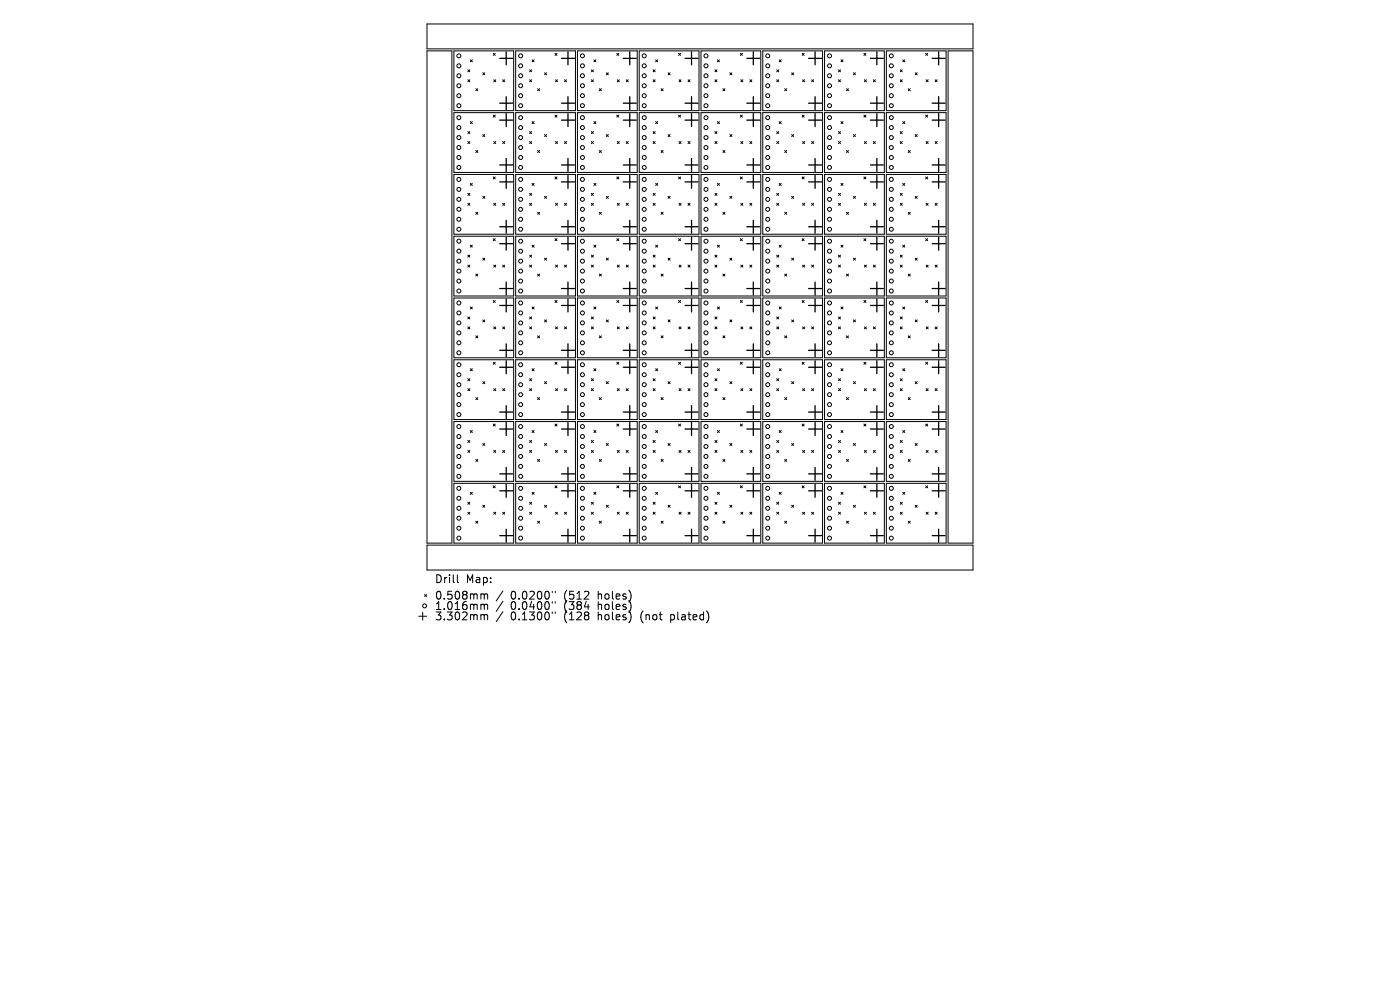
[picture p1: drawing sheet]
<svg xmlns="http://www.w3.org/2000/svg" width="297mm" height="210mm" viewBox="0 0 297 210" stroke-linecap="round" stroke-linejoin="round" font-family="sans-serif">
<defs><g id="words">
<g font-size="2.3">
<text x="92.2" y="123.9">Drill</text>
<text x="98.8" y="123.9">Map:</text>
<text x="92.2" y="127.4">0.508mm</text>
<text x="92.2" y="129.6">1.016mm</text>
<text x="92.2" y="131.8">3.302mm</text>
<text x="108.3" y="127.4">0.0200&quot;</text>
<text x="108.3" y="129.6">0.0400&quot;</text>
<text x="108.3" y="131.8">0.1300&quot;</text>
<text x="119.8" y="127.4">(512</text>
<text x="119.8" y="129.6">(384</text>
<text x="119.8" y="131.8">(128</text>
<text x="127.1" y="127.4">holes)</text>
<text x="127.1" y="129.6">holes)</text>
<text x="127.1" y="131.8">holes)</text>
<text x="136.3" y="131.8">(not</text>
<text x="142.8" y="131.8">plated)</text>
</g>
</g></defs>
<g fill="none" stroke="#000" stroke-width=".21">
<path d="M90.6 10.8h5.3v104.4h-5.3zM90.6 5.1h115.8v5.3h-115.8zM96.3 10.8h12.7v12.7h-12.7zM99.2 14.8l.5 .4M99.2 16.9l.5 .4M99.7 14.8l-.5 .4M99.7 16.9l-.5 .4M99.8 12.7l.4 .4M100.2 12.7l-.4 .4M100.9 18.8l.5 .4M101.4 18.8l-.5 .4M102.4 15.4l.4 .5"/>
<path d="M102.8 15.4l-.4 .5M104.6 11.3l.5 .4M104.7 16.9l.5 .4M105.1 11.3l-.5 .4M105.2 16.9l-.5 .4M106.6 16.9l.5 .4M107.1 16.9l-.5 .4M109.4 10.8h12.7v12.7h-12.7zM112.4 14.8l.4 .4M112.4 16.9l.4 .4M112.8 14.8l-.4 .4M112.8 16.9l-.4 .4"/>
<path d="M112.9 12.7l.4 .4M113.3 12.7l-.4 .4M114 18.8l.5 .4M114.5 18.8l-.5 .4M115.5 15.4l.4 .5M115.9 15.4l-.4 .5M117.7 11.3l.5 .4M117.9 16.9l.4 .4M118.2 11.3l-.5 .4M118.3 16.9l-.4 .4M119.8 16.9l.4 .4M120.2 16.9l-.4 .4"/>
<path d="M122.5 10.8h12.7v12.7h-12.7zM125.5 14.8l.4 .4M125.5 16.9l.4 .4M125.9 14.8l-.4 .4M125.9 16.9l-.4 .4M126 12.7l.4 .4M126.4 12.7l-.4 .4M127.2 18.8l.4 .4M127.6 18.8l-.4 .4M128.6 15.4l.5 .5M129.1 15.4l-.5 .5M130.9 11.3l.4 .4"/>
<path d="M131 16.9l.4 .4M131.3 11.3l-.4 .4M131.4 16.9l-.4 .4M132.9 16.9l.4 .4M133.3 16.9l-.4 .4M135.6 10.8h12.7v12.7h-12.7zM138.6 14.8l.4 .4M138.6 16.9l.4 .4M139 14.8l-.4 .4M139 16.9l-.4 .4M139.1 12.7l.4 .4M139.5 12.7l-.4 .4"/>
<path d="M140.3 18.8l.4 .4M140.7 18.8l-.4 .4M141.7 15.4l.5 .5M142.2 15.4l-.5 .5M144 11.3l.4 .4M144.1 16.9l.4 .4M144.4 11.3l-.4 .4M144.5 16.9l-.4 .4M146 16.9l.4 .4M146.4 16.9l-.4 .4M148.7 10.8h12.7v12.7h-12.7zM151.7 14.8l.4 .4"/>
<path d="M151.7 16.9l.4 .4M152.1 16.9l-.4 .4M152.1 14.8l-.4 .4M152.2 12.7l.4 .4M152.6 12.7l-.4 .4M153.4 18.8l.4 .4M153.8 18.8l-.4 .4M154.8 15.4l.5 .5M155.3 15.4l-.5 .5M157.1 11.3l.4 .4M157.2 16.9l.4 .4M157.5 11.3l-.4 .4"/>
<path d="M157.6 16.9l-.4 .4M159.1 16.9l.4 .4M159.5 16.9l-.4 .4M161.8 10.8h12.7v12.7h-12.7zM164.8 14.8l.4 .4M164.8 16.9l.4 .4M165.2 14.8l-.4 .4M165.2 16.9l-.4 .4M165.3 12.7l.4 .4M165.7 12.7l-.4 .4M166.5 18.8l.4 .4M166.9 18.8l-.4 .4"/>
<path d="M167.9 15.4l.5 .5M168.4 15.4l-.5 .5M170.2 11.3l.4 .4M170.3 16.9l.4 .4M170.6 11.3l-.4 .4M170.7 16.9l-.4 .4M172.2 16.9l.4 .4M172.6 16.9l-.4 .4M174.9 10.8h12.7v12.7h-12.7zM177.9 14.8l.4 .4M177.9 16.9l.4 .4M178.3 14.8l-.4 .4"/>
<path d="M178.3 16.9l-.4 .4M178.4 12.7l.4 .4M178.8 12.7l-.4 .4M179.6 18.8l.4 .4M180 18.8l-.4 .4M181.1 15.4l.4 .5M181.5 15.4l-.4 .5M183.3 11.3l.4 .4M183.4 16.9l.4 .4M183.7 11.3l-.4 .4M183.8 16.9l-.4 .4M185.3 16.9l.4 .4"/>
<path d="M185.7 16.9l-.4 .4M188 10.8h12.7v12.7h-12.7zM191 14.8l.4 .4M191 16.9l.4 .4M191.4 16.9l-.4 .4M191.4 14.8l-.4 .4M191.5 12.7l.4 .4M191.9 12.7l-.4 .4M192.7 18.8l.4 .4M193.1 18.8l-.4 .4M194.2 15.4l.4 .5M194.6 15.4l-.4 .5"/>
<path d="M196.4 11.3l.4 .4M196.5 16.9l.4 .4M196.8 11.3l-.4 .4M196.9 16.9l-.4 .4M198.4 16.9l.4 .4M198.8 16.9l-.4 .4M201.1 10.8h5.3v104.4h-5.3zM96.3 23.9h12.7v12.7h-12.7zM96.3 37h12.7v12.7h-12.7zM99.2 27.9l.5 .4M99.2 30l.5 .5M99.7 27.9l-.5 .4"/>
<path d="M99.7 30l-.5 .5M99.8 25.8l.4 .4M99.8 38.9l.4 .4M100.2 25.8l-.4 .4M100.2 38.9l-.4 .4M100.9 31.9l.5 .5M101.4 31.9l-.5 .5M102.4 28.5l.4 .5M102.8 28.5l-.4 .5M104.6 24.4l.5 .4M104.6 37.5l.5 .5M104.7 30l.5 .5"/>
<path d="M105.1 24.4l-.5 .4M105.1 37.5l-.5 .5M105.2 30l-.5 .5M106.6 30l.5 .5M107.1 30l-.5 .5M109.4 37h12.7v12.7h-12.7zM109.4 23.9h12.7v12.7h-12.7zM112.4 30l.4 .5M112.4 27.9l.4 .4M112.8 27.9l-.4 .4M112.8 30l-.4 .5M112.9 25.8l.4 .4"/>
<path d="M112.9 38.9l.4 .4M113.3 25.8l-.4 .4M113.3 38.9l-.4 .4M114 31.9l.5 .5M114.5 31.9l-.5 .5M115.5 28.5l.4 .5M115.9 28.5l-.4 .5M117.7 24.4l.5 .4M117.7 37.5l.5 .5M117.9 30l.4 .5M118.2 24.4l-.5 .4M118.2 37.5l-.5 .5"/>
<path d="M118.3 30l-.4 .5M119.8 30l.4 .5M120.2 30l-.4 .5M122.5 37h12.7v12.7h-12.7zM122.5 23.9h12.7v12.7h-12.7zM125.5 27.9l.4 .4M125.5 30l.4 .5M125.9 27.9l-.4 .4M125.9 30l-.4 .5M126 25.8l.4 .4M126 38.9l.4 .4M126.4 38.9l-.4 .4"/>
<path d="M126.4 25.8l-.4 .4M127.2 31.9l.4 .5M127.6 31.9l-.4 .5M128.6 28.5l.5 .5M129.1 28.5l-.5 .5M130.9 24.4l.4 .4M130.9 37.5l.4 .5M131 30l.4 .5M131.3 24.4l-.4 .4M131.3 37.5l-.4 .5M131.4 30l-.4 .5M132.9 30l.4 .5"/>
<path d="M133.3 30l-.4 .5M135.6 37h12.7v12.7h-12.7zM135.6 23.9h12.7v12.7h-12.7zM138.6 30l.4 .5M138.6 27.9l.4 .4M139 30l-.4 .5M139 27.9l-.4 .4M139.1 38.9l.4 .4M139.1 25.8l.4 .4M139.5 25.8l-.4 .4M139.5 38.9l-.4 .4M140.3 31.9l.4 .5"/>
<path d="M140.7 31.9l-.4 .5M141.7 28.5l.5 .5M142.2 28.5l-.5 .5M144 24.4l.4 .4M144 37.5l.4 .5M144.1 30l.4 .5M144.4 24.4l-.4 .4M144.4 37.5l-.4 .5M144.5 30l-.4 .5M146 30l.4 .5M146.4 30l-.4 .5M148.7 37h12.7v12.7h-12.7z"/>
<path d="M148.7 23.9h12.7v12.7h-12.7zM151.7 27.9l.4 .4M151.7 30l.4 .5M152.1 27.9l-.4 .4M152.1 30l-.4 .5M152.2 25.8l.4 .4M152.2 38.9l.4 .4M152.6 25.8l-.4 .4M152.6 38.9l-.4 .4M153.4 31.9l.4 .5M153.8 31.9l-.4 .5M154.8 28.5l.5 .5"/>
<path d="M155.3 28.5l-.5 .5M157.1 24.4l.4 .4M157.1 37.5l.4 .5M157.2 30l.4 .5M157.5 37.5l-.4 .5M157.5 24.4l-.4 .4M157.6 30l-.4 .5M159.1 30l.4 .5M159.5 30l-.4 .5M161.8 23.9h12.7v12.7h-12.7zM161.8 37h12.7v12.7h-12.7zM164.8 30l.4 .5"/>
<path d="M164.8 27.9l.4 .4M165.2 27.9l-.4 .4M165.2 30l-.4 .5M165.3 38.9l.4 .4M165.3 25.8l.4 .4M165.7 25.8l-.4 .4M165.7 38.9l-.4 .4M166.5 31.9l.4 .5M166.9 31.9l-.4 .5M167.9 28.5l.5 .5M168.4 28.5l-.5 .5M170.2 24.4l.4 .4"/>
<path d="M170.2 37.5l.4 .5M170.3 30l.4 .5M170.6 24.4l-.4 .4M170.6 37.5l-.4 .5M170.7 30l-.4 .5M172.2 30l.4 .5M172.6 30l-.4 .5M174.9 23.9h12.7v12.7h-12.7zM174.9 37h12.7v12.7h-12.7zM177.9 27.9l.4 .4M177.9 30l.4 .5M178.3 30l-.4 .5"/>
<path d="M178.3 27.9l-.4 .4M178.4 25.8l.4 .4M178.4 38.9l.4 .4M178.8 38.9l-.4 .4M178.8 25.8l-.4 .4M179.6 31.9l.4 .5M180 31.9l-.4 .5M181.1 28.5l.4 .5M181.5 28.5l-.4 .5M183.3 24.4l.4 .4M183.3 37.5l.4 .5M183.4 30l.4 .5"/>
<path d="M183.7 24.4l-.4 .4M183.7 37.5l-.4 .5M183.8 30l-.4 .5M185.3 30l.4 .5M185.7 30l-.4 .5M188 37h12.7v12.7h-12.7zM188 23.9h12.7v12.7h-12.7zM191 30l.4 .5M191 27.9l.4 .4M191.4 30l-.4 .5M191.4 27.9l-.4 .4M191.5 38.9l.4 .4"/>
<path d="M191.5 25.8l.4 .4M191.9 25.8l-.4 .4M191.9 38.9l-.4 .4M192.7 31.9l.4 .5M193.1 31.9l-.4 .5M194.2 28.5l.4 .5M194.6 28.5l-.4 .5M196.4 24.4l.4 .4M196.4 37.5l.4 .5M196.5 30l.4 .5M196.8 24.4l-.4 .4M196.8 37.5l-.4 .5"/>
<path d="M196.9 30l-.4 .5M198.4 30l.4 .5M198.8 30l-.4 .5M96.3 50.1h12.7v12.7h-12.7zM99.2 41l.5 .4M99.2 43.1l.5 .5M99.2 54.1l.5 .4M99.2 56.2l.5 .5M99.7 41l-.5 .4M99.7 43.1l-.5 .5M99.7 54.1l-.5 .4M99.7 56.2l-.5 .5"/>
<path d="M99.8 52l.4 .4M100.2 52l-.4 .4M100.9 45l.5 .5M100.9 58.1l.5 .5M101.4 45l-.5 .5M101.4 58.1l-.5 .5M102.4 41.7l.4 .4M102.4 54.8l.4 .4M102.8 41.7l-.4 .4M102.8 54.8l-.4 .4M104.6 50.6l.5 .5M104.7 43.1l.5 .5"/>
<path d="M104.7 56.2l.5 .5M105.1 50.6l-.5 .5M105.2 43.1l-.5 .5M105.2 56.2l-.5 .5M106.6 43.1l.5 .5M106.6 56.2l.5 .5M107.1 43.1l-.5 .5M107.1 56.2l-.5 .5M109.4 50.1h12.7v12.7h-12.7zM112.4 43.1l.4 .5M112.4 41l.4 .4M112.4 54.1l.4 .4"/>
<path d="M112.4 56.2l.4 .5M112.8 41l-.4 .4M112.8 43.1l-.4 .5M112.8 54.1l-.4 .4M112.8 56.2l-.4 .5M112.9 52l.4 .4M113.3 52l-.4 .4M114 45l.5 .5M114 58.1l.5 .5M114.5 45l-.5 .5M114.5 58.1l-.5 .5M115.5 41.7l.4 .4"/>
<path d="M115.5 54.8l.4 .4M115.9 41.7l-.4 .4M115.9 54.8l-.4 .4M117.7 50.6l.5 .5M117.9 43.1l.4 .5M117.9 56.2l.4 .5M118.2 50.6l-.5 .5M118.3 43.1l-.4 .5M118.3 56.2l-.4 .5M119.8 43.1l.4 .5M119.8 56.2l.4 .5M120.2 56.2l-.4 .5"/>
<path d="M120.2 43.1l-.4 .5M122.5 50.1h12.7v12.7h-12.7zM125.5 56.2l.4 .5M125.5 41l.4 .4M125.5 54.1l.4 .4M125.5 43.1l.4 .5M125.9 41l-.4 .4M125.9 54.1l-.4 .4M125.9 56.2l-.4 .5M125.9 43.1l-.4 .5M126 52l.4 .4M126.4 52l-.4 .4"/>
<path d="M127.2 45l.4 .5M127.2 58.1l.4 .5M127.6 58.1l-.4 .5M127.6 45l-.4 .5M128.6 41.7l.5 .4M128.6 54.8l.5 .4M129.1 41.7l-.5 .4M129.1 54.8l-.5 .4M130.9 50.6l.4 .5M131 43.1l.4 .5M131 56.2l.4 .5M131.3 50.6l-.4 .5"/>
<path d="M131.4 43.1l-.4 .5M131.4 56.2l-.4 .5M132.9 43.1l.4 .5M132.9 56.2l.4 .5M133.3 43.1l-.4 .5M133.3 56.2l-.4 .5M135.6 50.1h12.7v12.7h-12.7zM138.6 43.1l.4 .5M138.6 56.2l.4 .5M138.6 41l.4 .4M138.6 54.1l.4 .4M139 41l-.4 .4"/>
<path d="M139 43.1l-.4 .5M139 54.1l-.4 .4M139 56.2l-.4 .5M139.1 52l.4 .4M139.5 52l-.4 .4M140.3 45l.4 .5M140.3 58.1l.4 .5M140.7 45l-.4 .5M140.7 58.1l-.4 .5M141.7 41.7l.5 .4M141.7 54.8l.5 .4M142.2 41.7l-.5 .4"/>
<path d="M142.2 54.8l-.5 .4M144 50.6l.4 .5M144.1 43.1l.4 .5M144.1 56.2l.4 .5M144.4 50.6l-.4 .5M144.5 56.2l-.4 .5M144.5 43.1l-.4 .5M146 56.2l.4 .5M146 43.1l.4 .5M146.4 43.1l-.4 .5M146.4 56.2l-.4 .5M148.7 50.1h12.7v12.7h-12.7z"/>
<path d="M151.7 41l.4 .4M151.7 54.1l.4 .4M151.7 43.1l.4 .5M151.7 56.2l.4 .5M152.1 41l-.4 .4M152.1 43.1l-.4 .5M152.1 56.2l-.4 .5M152.1 54.1l-.4 .4M152.2 52l.4 .4M152.6 52l-.4 .4M153.4 45l.4 .5M153.4 58.1l.4 .5"/>
<path d="M153.8 45l-.4 .5M153.8 58.1l-.4 .5M154.8 41.7l.5 .4M154.8 54.8l.5 .4M155.3 54.8l-.5 .4M155.3 41.7l-.5 .4M157.1 50.6l.4 .5M157.2 43.1l.4 .5M157.2 56.2l.4 .5M157.5 50.6l-.4 .5M157.6 43.1l-.4 .5M157.6 56.2l-.4 .5"/>
<path d="M159.1 43.1l.4 .5M159.1 56.2l.4 .5M159.5 43.1l-.4 .5M159.5 56.2l-.4 .5M161.8 50.1h12.7v12.7h-12.7zM164.8 43.1l.4 .5M164.8 56.2l.4 .5M164.8 41l.4 .4M164.8 54.1l.4 .4M165.2 43.1l-.4 .5M165.2 54.1l-.4 .4M165.2 41l-.4 .4"/>
<path d="M165.2 56.2l-.4 .5M165.3 52l.4 .4M165.7 52l-.4 .4M166.5 45l.4 .5M166.5 58.1l.4 .5M166.9 45l-.4 .5M166.9 58.1l-.4 .5M167.9 41.7l.5 .4M167.9 54.8l.5 .4M168.4 41.7l-.5 .4M168.4 54.8l-.5 .4M170.2 50.6l.4 .5"/>
<path d="M170.3 43.1l.4 .5M170.3 56.2l.4 .5M170.6 50.6l-.4 .5M170.7 43.1l-.4 .5M170.7 56.2l-.4 .5M172.2 43.1l.4 .5M172.2 56.2l.4 .5M172.6 56.2l-.4 .5M172.6 43.1l-.4 .5M174.9 50.1h12.7v12.7h-12.7zM177.9 41l.4 .4M177.9 54.1l.4 .4"/>
<path d="M177.9 43.1l.4 .5M177.9 56.2l.4 .5M178.3 54.1l-.4 .4M178.3 56.2l-.4 .5M178.3 43.1l-.4 .5M178.3 41l-.4 .4M178.4 52l.4 .4M178.8 52l-.4 .4M179.6 45l.4 .5M179.6 58.1l.4 .5M180 58.1l-.4 .5M180 45l-.4 .5"/>
<path d="M181.1 41.7l.4 .4M181.1 54.8l.4 .4M181.5 41.7l-.4 .4M181.5 54.8l-.4 .4M183.3 50.6l.4 .5M183.4 43.1l.4 .5M183.4 56.2l.4 .5M183.7 50.6l-.4 .5M183.8 43.1l-.4 .5M183.8 56.2l-.4 .5M185.3 43.1l.4 .5M185.3 56.2l.4 .5"/>
<path d="M185.7 43.1l-.4 .5M185.7 56.2l-.4 .5M188 50.1h12.7v12.7h-12.7zM191 43.1l.4 .5M191 56.2l.4 .5M191 41l.4 .4M191 54.1l.4 .4M191.4 41l-.4 .4M191.4 43.1l-.4 .5M191.4 54.1l-.4 .4M191.4 56.2l-.4 .5M191.5 52l.4 .4"/>
<path d="M191.9 52l-.4 .4M192.7 45l.4 .5M192.7 58.1l.4 .5M193.1 45l-.4 .5M193.1 58.1l-.4 .5M194.2 41.7l.4 .4M194.2 54.8l.4 .4M194.6 41.7l-.4 .4M194.6 54.8l-.4 .4M196.4 50.6l.4 .5M196.5 43.1l.4 .5M196.5 56.2l.4 .5"/>
<path d="M196.8 50.6l-.4 .5M196.9 56.2l-.4 .5M196.9 43.1l-.4 .5M198.4 43.1l.4 .5M198.4 56.2l.4 .5M198.8 43.1l-.4 .5M198.8 56.2l-.4 .5M96.3 63.2h12.7v12.7h-12.7zM96.3 76.3h12.7v12.7h-12.7zM99.2 67.2l.5 .5M99.2 69.3l.5 .5M99.7 67.2l-.5 .5"/>
<path d="M99.7 69.3l-.5 .5M99.8 65.1l.4 .4M99.8 78.2l.4 .4M100.2 65.1l-.4 .4M100.2 78.2l-.4 .4M100.9 71.2l.5 .5M101.4 71.2l-.5 .5M102.4 67.9l.4 .4M102.8 67.9l-.4 .4M104.6 63.7l.5 .5M104.6 76.8l.5 .5M104.7 69.3l.5 .5"/>
<path d="M105.1 63.7l-.5 .5M105.1 76.8l-.5 .5M105.2 69.3l-.5 .5M106.6 69.3l.5 .5M107.1 69.3l-.5 .5M109.4 63.2h12.7v12.7h-12.7zM109.4 76.3h12.7v12.7h-12.7zM112.4 67.2l.4 .5M112.4 69.3l.4 .5M112.8 67.2l-.4 .5M112.8 69.3l-.4 .5M112.9 65.1l.4 .4"/>
<path d="M112.9 78.2l.4 .4M113.3 65.1l-.4 .4M113.3 78.2l-.4 .4M114 71.2l.5 .5M114.5 71.2l-.5 .5M115.5 67.9l.4 .4M115.9 67.9l-.4 .4M117.7 63.7l.5 .5M117.7 76.8l.5 .5M117.9 69.3l.4 .5M118.2 63.7l-.5 .5M118.2 76.8l-.5 .5"/>
<path d="M118.3 69.3l-.4 .5M119.8 69.3l.4 .5M120.2 69.3l-.4 .5M122.5 63.2h12.7v12.7h-12.7zM122.5 76.3h12.7v12.7h-12.7zM125.5 67.2l.4 .5M125.5 69.3l.4 .5M125.9 67.2l-.4 .5M125.9 69.3l-.4 .5M126 78.2l.4 .4M126 65.1l.4 .4M126.4 65.1l-.4 .4"/>
<path d="M126.4 78.2l-.4 .4M127.2 71.2l.4 .5M127.6 71.2l-.4 .5M128.6 67.9l.5 .4M129.1 67.9l-.5 .4M130.9 63.7l.4 .5M130.9 76.8l.4 .5M131 69.3l.4 .5M131.3 63.7l-.4 .5M131.3 76.8l-.4 .5M131.4 69.3l-.4 .5M132.9 69.3l.4 .5"/>
<path d="M133.3 69.3l-.4 .5M135.6 63.2h12.7v12.7h-12.7zM135.6 76.3h12.7v12.7h-12.7zM138.6 67.2l.4 .5M138.6 69.3l.4 .5M139 69.3l-.4 .5M139 67.2l-.4 .5M139.1 65.1l.4 .4M139.1 78.2l.4 .4M139.5 65.1l-.4 .4M139.5 78.2l-.4 .4M140.3 71.2l.4 .5"/>
<path d="M140.7 71.2l-.4 .5M141.7 67.9l.5 .4M142.2 67.9l-.5 .4M144 63.7l.4 .5M144 76.8l.4 .5M144.1 69.3l.4 .5M144.4 63.7l-.4 .5M144.4 76.8l-.4 .5M144.5 69.3l-.4 .5M146 69.3l.4 .5M146.4 69.3l-.4 .5M148.7 63.2h12.7v12.7h-12.7z"/>
<path d="M148.7 76.3h12.7v12.7h-12.7zM151.7 69.3l.4 .5M151.7 67.2l.4 .5M152.1 67.2l-.4 .5M152.1 69.3l-.4 .5M152.2 65.1l.4 .4M152.2 78.2l.4 .4M152.6 65.1l-.4 .4M152.6 78.2l-.4 .4M153.4 71.2l.4 .5M153.8 71.2l-.4 .5M154.8 67.9l.5 .4"/>
<path d="M155.3 67.9l-.5 .4M157.1 63.7l.4 .5M157.1 76.8l.4 .5M157.2 69.3l.4 .5M157.5 63.7l-.4 .5M157.5 76.8l-.4 .5M157.6 69.3l-.4 .5M159.1 69.3l.4 .5M159.5 69.3l-.4 .5M161.8 63.2h12.7v12.7h-12.7zM161.8 76.3h12.7v12.7h-12.7zM164.8 69.3l.4 .5"/>
<path d="M164.8 67.2l.4 .5M165.2 67.2l-.4 .5M165.2 69.3l-.4 .5M165.3 78.2l.4 .4M165.3 65.1l.4 .4M165.7 65.1l-.4 .4M165.7 78.2l-.4 .4M166.5 71.2l.4 .5M166.9 71.2l-.4 .5M167.9 67.9l.5 .4M168.4 67.9l-.5 .4M170.2 63.7l.4 .5"/>
<path d="M170.2 76.8l.4 .5M170.3 69.3l.4 .5M170.6 76.8l-.4 .5M170.6 63.7l-.4 .5M170.7 69.3l-.4 .5M172.2 69.3l.4 .5M172.6 69.3l-.4 .5M174.9 63.2h12.7v12.7h-12.7zM174.9 76.3h12.7v12.7h-12.7zM177.9 69.3l.4 .5M177.9 67.2l.4 .5M178.3 67.2l-.4 .5"/>
<path d="M178.3 69.3l-.4 .5M178.4 65.1l.4 .4M178.4 78.2l.4 .4M178.8 65.1l-.4 .4M178.8 78.2l-.4 .4M179.6 71.2l.4 .5M180 71.2l-.4 .5M181.1 67.9l.4 .4M181.5 67.9l-.4 .4M183.3 63.7l.4 .5M183.3 76.8l.4 .5M183.4 69.3l.4 .5"/>
<path d="M183.7 63.7l-.4 .5M183.7 76.8l-.4 .5M183.8 69.3l-.4 .5M185.3 69.3l.4 .5M185.7 69.3l-.4 .5M188 63.2h12.7v12.7h-12.7zM188 76.3h12.7v12.7h-12.7zM191 69.3l.4 .5M191 67.2l.4 .5M191.4 69.3l-.4 .5M191.4 67.2l-.4 .5M191.5 65.1l.4 .4"/>
<path d="M191.5 78.2l.4 .4M191.9 78.2l-.4 .4M191.9 65.1l-.4 .4M192.7 71.2l.4 .5M193.1 71.2l-.4 .5M194.2 67.9l.4 .4M194.6 67.9l-.4 .4M196.4 63.7l.4 .5M196.4 76.8l.4 .5M196.5 69.3l.4 .5M196.8 63.7l-.4 .5M196.8 76.8l-.4 .5"/>
<path d="M196.9 69.3l-.4 .5M198.4 69.3l.4 .5M198.8 69.3l-.4 .5M96.3 89.4h12.7v12.7h-12.7zM99.2 80.3l.5 .5M99.2 82.4l.5 .5M99.2 93.4l.5 .5M99.2 95.6l.5 .4M99.7 80.3l-.5 .5M99.7 82.4l-.5 .5M99.7 93.4l-.5 .5M99.7 95.6l-.5 .4"/>
<path d="M99.8 91.3l.4 .4M100.2 91.3l-.4 .4M100.9 84.4l.5 .4M100.9 97.5l.5 .4M101.4 84.4l-.5 .4M101.4 97.5l-.5 .4M102.4 81l.4 .4M102.4 94.1l.4 .4M102.8 81l-.4 .4M102.8 94.1l-.4 .4M104.6 90l.5 .4M104.7 82.4l.5 .5"/>
<path d="M104.7 95.6l.5 .4M105.1 90l-.5 .4M105.2 82.4l-.5 .5M105.2 95.6l-.5 .4M106.6 82.4l.5 .5M106.6 95.6l.5 .4M107.1 82.4l-.5 .5M107.1 95.6l-.5 .4M109.4 89.4h12.7v12.7h-12.7zM112.4 80.3l.4 .5M112.4 82.4l.4 .5M112.4 93.4l.4 .5"/>
<path d="M112.4 95.6l.4 .4M112.8 80.3l-.4 .5M112.8 82.4l-.4 .5M112.8 93.4l-.4 .5M112.8 95.6l-.4 .4M112.9 91.3l.4 .4M113.3 91.3l-.4 .4M114 84.4l.5 .4M114 97.5l.5 .4M114.5 84.4l-.5 .4M114.5 97.5l-.5 .4M115.5 81l.4 .4"/>
<path d="M115.5 94.1l.4 .4M115.9 94.1l-.4 .4M115.9 81l-.4 .4M117.7 90l.5 .4M117.9 82.4l.4 .5M117.9 95.6l.4 .4M118.2 90l-.5 .4M118.3 82.4l-.4 .5M118.3 95.6l-.4 .4M119.8 82.4l.4 .5M119.8 95.6l.4 .4M120.2 82.4l-.4 .5"/>
<path d="M120.2 95.6l-.4 .4M122.5 89.4h12.7v12.7h-12.7zM125.5 80.3l.4 .5M125.5 82.4l.4 .5M125.5 93.4l.4 .5M125.5 95.6l.4 .4M125.9 82.4l-.4 .5M125.9 93.4l-.4 .5M125.9 95.6l-.4 .4M125.9 80.3l-.4 .5M126 91.3l.4 .4M126.4 91.3l-.4 .4"/>
<path d="M127.2 84.4l.4 .4M127.2 97.5l.4 .4M127.6 84.4l-.4 .4M127.6 97.5l-.4 .4M128.6 81l.5 .4M128.6 94.1l.5 .4M129.1 81l-.5 .4M129.1 94.1l-.5 .4M130.9 90l.4 .4M131 82.4l.4 .5M131 95.6l.4 .4M131.3 90l-.4 .4"/>
<path d="M131.4 82.4l-.4 .5M131.4 95.6l-.4 .4M132.9 82.4l.4 .5M132.9 95.6l.4 .4M133.3 82.4l-.4 .5M133.3 95.6l-.4 .4M135.6 89.4h12.7v12.7h-12.7zM138.6 80.3l.4 .5M138.6 82.4l.4 .5M138.6 93.4l.4 .5M138.6 95.6l.4 .4M139 80.3l-.4 .5"/>
<path d="M139 82.4l-.4 .5M139 93.4l-.4 .5M139 95.6l-.4 .4M139.1 91.3l.4 .4M139.5 91.3l-.4 .4M140.3 84.4l.4 .4M140.3 97.5l.4 .4M140.7 84.4l-.4 .4M140.7 97.5l-.4 .4M141.7 81l.5 .4M141.7 94.1l.5 .4M142.2 81l-.5 .4"/>
<path d="M142.2 94.1l-.5 .4M144 90l.4 .4M144.1 82.4l.4 .5M144.1 95.6l.4 .4M144.4 90l-.4 .4M144.5 82.4l-.4 .5M144.5 95.6l-.4 .4M146 82.4l.4 .5M146 95.6l.4 .4M146.4 82.4l-.4 .5M146.4 95.6l-.4 .4M148.7 89.4h12.7v12.7h-12.7z"/>
<path d="M151.7 80.3l.4 .5M151.7 82.4l.4 .5M151.7 93.4l.4 .5M151.7 95.6l.4 .4M152.1 80.3l-.4 .5M152.1 82.4l-.4 .5M152.1 93.4l-.4 .5M152.1 95.6l-.4 .4M152.2 91.3l.4 .4M152.6 91.3l-.4 .4M153.4 84.4l.4 .4M153.4 97.5l.4 .4"/>
<path d="M153.8 84.4l-.4 .4M153.8 97.5l-.4 .4M154.8 81l.5 .4M154.8 94.1l.5 .4M155.3 81l-.5 .4M155.3 94.1l-.5 .4M157.1 90l.4 .4M157.2 82.4l.4 .5M157.2 95.6l.4 .4M157.5 90l-.4 .4M157.6 95.6l-.4 .4M157.6 82.4l-.4 .5"/>
<path d="M159.1 82.4l.4 .5M159.1 95.6l.4 .4M159.5 82.4l-.4 .5M159.5 95.6l-.4 .4M161.8 89.4h12.7v12.7h-12.7zM164.8 82.4l.4 .5M164.8 95.6l.4 .4M164.8 80.3l.4 .5M164.8 93.4l.4 .5M165.2 80.3l-.4 .5M165.2 82.4l-.4 .5M165.2 95.6l-.4 .4"/>
<path d="M165.2 93.4l-.4 .5M165.3 91.3l.4 .4M165.7 91.3l-.4 .4M166.5 84.4l.4 .4M166.5 97.5l.4 .4M166.9 84.4l-.4 .4M166.9 97.5l-.4 .4M167.9 81l.5 .4M167.9 94.1l.5 .4M168.4 94.1l-.5 .4M168.4 81l-.5 .4M170.2 90l.4 .4"/>
<path d="M170.3 82.4l.4 .5M170.3 95.6l.4 .4M170.6 90l-.4 .4M170.7 82.4l-.4 .5M170.7 95.6l-.4 .4M172.2 82.4l.4 .5M172.2 95.6l.4 .4M172.6 82.4l-.4 .5M172.6 95.6l-.4 .4M174.9 89.4h12.7v12.7h-12.7zM177.9 95.6l.4 .4M177.9 82.4l.4 .5"/>
<path d="M177.9 80.3l.4 .5M177.9 93.4l.4 .5M178.3 82.4l-.4 .5M178.3 80.3l-.4 .5M178.3 93.4l-.4 .5M178.3 95.6l-.4 .4M178.4 91.3l.4 .4M178.8 91.3l-.4 .4M179.6 84.4l.4 .4M179.6 97.5l.4 .4M180 84.4l-.4 .4M180 97.5l-.4 .4"/>
<path d="M181.1 94.1l.4 .4M181.1 81l.4 .4M181.5 81l-.4 .4M181.5 94.1l-.4 .4M183.3 90l.4 .4M183.4 82.4l.4 .5M183.4 95.6l.4 .4M183.7 90l-.4 .4M183.8 82.4l-.4 .5M183.8 95.6l-.4 .4M185.3 82.4l.4 .5M185.3 95.6l.4 .4"/>
<path d="M185.7 82.4l-.4 .5M185.7 95.6l-.4 .4M188 89.4h12.7v12.7h-12.7zM191 95.6l.4 .4M191 82.4l.4 .5M191 80.3l.4 .5M191 93.4l.4 .5M191.4 80.3l-.4 .5M191.4 93.4l-.4 .5M191.4 95.6l-.4 .4M191.4 82.4l-.4 .5M191.5 91.3l.4 .4"/>
<path d="M191.9 91.3l-.4 .4M192.7 84.4l.4 .4M192.7 97.5l.4 .4M193.1 84.4l-.4 .4M193.1 97.5l-.4 .4M194.2 81l.4 .4M194.2 94.1l.4 .4M194.6 81l-.4 .4M194.6 94.1l-.4 .4M196.4 90l.4 .4M196.5 82.4l.4 .5M196.5 95.6l.4 .4"/>
<path d="M196.8 90l-.4 .4M196.9 82.4l-.4 .5M196.9 95.6l-.4 .4M198.4 95.6l.4 .4M198.4 82.4l.4 .5M198.8 82.4l-.4 .5M198.8 95.6l-.4 .4M90.6 115.6h115.8v5.3h-115.8zM96.3 102.5h12.7v12.7h-12.7zM99.2 106.5l.5 .5M99.2 108.7l.5 .4M99.7 106.5l-.5 .5"/>
<path d="M99.7 108.7l-.5 .4M99.8 104.4l.4 .5M100.2 104.4l-.4 .5M100.9 110.6l.5 .4M101.4 110.6l-.5 .4M102.4 107.2l.4 .4M102.8 107.2l-.4 .4M104.6 103.1l.5 .4M104.7 108.7l.5 .4M105.1 103.1l-.5 .4M105.2 108.7l-.5 .4M106.6 108.7l.5 .4"/>
<path d="M107.1 108.7l-.5 .4M109.4 102.5h12.7v12.7h-12.7zM112.4 106.5l.4 .5M112.4 108.7l.4 .4M112.8 106.5l-.4 .5M112.8 108.7l-.4 .4M112.9 104.4l.4 .5M113.3 104.4l-.4 .5M114 110.6l.5 .4M114.5 110.6l-.5 .4M115.5 107.2l.4 .4M115.9 107.2l-.4 .4"/>
<path d="M117.7 103.1l.5 .4M117.9 108.7l.4 .4M118.2 103.1l-.5 .4M118.3 108.7l-.4 .4M119.8 108.7l.4 .4M120.2 108.7l-.4 .4M122.5 102.5h12.7v12.7h-12.7zM125.5 106.5l.4 .5M125.5 108.7l.4 .4M125.9 106.5l-.4 .5M125.9 108.7l-.4 .4M126 104.4l.4 .5"/>
<path d="M126.4 104.4l-.4 .5M127.2 110.6l.4 .4M127.6 110.6l-.4 .4M128.6 107.2l.5 .4M129.1 107.2l-.5 .4M130.9 103.1l.4 .4M131 108.7l.4 .4M131.3 103.1l-.4 .4M131.4 108.7l-.4 .4M132.9 108.7l.4 .4M133.3 108.7l-.4 .4M135.6 102.5h12.7v12.7h-12.7z"/>
<path d="M138.6 106.5l.4 .5M138.6 108.7l.4 .4M139 106.5l-.4 .5M139 108.7l-.4 .4M139.1 104.4l.4 .5M139.5 104.4l-.4 .5M140.3 110.6l.4 .4M140.7 110.6l-.4 .4M141.7 107.2l.5 .4M142.2 107.2l-.5 .4M144 103.1l.4 .4M144.1 108.7l.4 .4"/>
<path d="M144.4 103.1l-.4 .4M144.5 108.7l-.4 .4M146 108.7l.4 .4M146.4 108.7l-.4 .4M148.7 102.5h12.7v12.7h-12.7zM151.7 106.5l.4 .5M151.7 108.7l.4 .4M152.1 106.5l-.4 .5M152.1 108.7l-.4 .4M152.2 104.4l.4 .5M152.6 104.4l-.4 .5M153.4 110.6l.4 .4"/>
<path d="M153.8 110.6l-.4 .4M154.8 107.2l.5 .4M155.3 107.2l-.5 .4M157.1 103.1l.4 .4M157.2 108.7l.4 .4M157.5 103.1l-.4 .4M157.6 108.7l-.4 .4M159.1 108.7l.4 .4M159.5 108.7l-.4 .4M161.8 102.5h12.7v12.7h-12.7zM164.8 108.7l.4 .4M164.8 106.5l.4 .5"/>
<path d="M165.2 106.5l-.4 .5M165.2 108.7l-.4 .4M165.3 104.4l.4 .5M165.7 104.4l-.4 .5M166.5 110.6l.4 .4M166.9 110.6l-.4 .4M167.9 107.2l.5 .4M168.4 107.2l-.5 .4M170.2 103.1l.4 .4M170.3 108.7l.4 .4M170.6 103.1l-.4 .4M170.7 108.7l-.4 .4"/>
<path d="M172.2 108.7l.4 .4M172.6 108.7l-.4 .4M174.9 102.5h12.7v12.7h-12.7zM177.9 108.7l.4 .4M177.9 106.5l.4 .5M178.3 106.5l-.4 .5M178.3 108.7l-.4 .4M178.4 104.4l.4 .5M178.8 104.4l-.4 .5M179.6 110.6l.4 .4M180 110.6l-.4 .4M181.1 107.2l.4 .4"/>
<path d="M181.5 107.2l-.4 .4M183.3 103.1l.4 .4M183.4 108.7l.4 .4M183.7 103.1l-.4 .4M183.8 108.7l-.4 .4M185.3 108.7l.4 .4M185.7 108.7l-.4 .4M188 102.5h12.7v12.7h-12.7zM191 108.7l.4 .4M191 106.5l.4 .5M191.4 106.5l-.4 .5M191.4 108.7l-.4 .4"/>
<path d="M191.5 104.4l.4 .5M191.9 104.4l-.4 .5M192.7 110.6l.4 .4M193.1 110.6l-.4 .4M194.2 107.2l.4 .4M194.6 107.2l-.4 .4M196.4 103.1l.4 .4M196.5 108.7l.4 .4M196.8 103.1l-.4 .4M196.9 108.7l-.4 .4M198.4 108.7l.4 .4M198.8 108.7l-.4 .4"/>
<path d="M88.8 130.7h1.7M89.7 129.9v1.7M90.1 126.1l.4 .4M90.5 126.1l-.4 .4M97 121.9v1.5l.3 .2M102.3 126h.2l.2 .2M102.3 128.2h.2l.2 .2M102.3 130.4h.2l.2 .2M102.7 126.2l.3-.2 .4 .1v1M102.7 126.2v.9M102.7 128.4v.9M102.7 130.6v.9"/>
<path d="M102.7 128.4l.3-.2 .4 .1v1M102.7 130.6l.3-.2 .4 .1v1M106.7 125.3l-1.4 2.2M106.7 127.5l-1.4 2.2M106.7 129.7l-1.4 2.2M117.2 125.4v.3M117.2 127.6v.3M117.2 129.8v.3M117.8 125.4v.3M117.8 127.6v.3M117.8 129.8v.3"/>
<circle cx="97.3" cy="18.2" r=".42"/>
<circle cx="97.3" cy="14" r=".42"/>
<circle cx="97.3" cy="11.8" r=".42"/>
<circle cx="97.3" cy="16.1" r=".42"/>
<circle cx="110.5" cy="14" r=".42"/>
<circle cx="110.5" cy="18.2" r=".42"/>
<circle cx="110.5" cy="11.8" r=".42"/>
<circle cx="110.5" cy="16.1" r=".42"/>
<circle cx="123.6" cy="18.2" r=".42"/>
<circle cx="123.6" cy="14" r=".42"/>
<circle cx="123.6" cy="11.8" r=".42"/>
<circle cx="123.6" cy="16.1" r=".42"/>
<circle cx="136.7" cy="18.2" r=".42"/>
<circle cx="136.7" cy="14" r=".42"/>
<circle cx="136.7" cy="11.8" r=".42"/>
<circle cx="136.7" cy="16.1" r=".42"/>
<circle cx="149.8" cy="14" r=".42"/>
<circle cx="149.8" cy="18.2" r=".42"/>
<circle cx="149.8" cy="11.8" r=".42"/>
<circle cx="149.8" cy="16.1" r=".42"/>
<circle cx="162.9" cy="18.2" r=".42"/>
<circle cx="162.9" cy="14" r=".42"/>
<circle cx="162.9" cy="11.8" r=".42"/>
<circle cx="162.9" cy="16.1" r=".42"/>
<circle cx="176" cy="14" r=".42"/>
<circle cx="176" cy="18.2" r=".42"/>
<circle cx="176" cy="11.8" r=".42"/>
<circle cx="176" cy="16.1" r=".42"/>
<circle cx="189.1" cy="14" r=".42"/>
<circle cx="189.1" cy="18.2" r=".42"/>
<circle cx="189.1" cy="11.8" r=".42"/>
<circle cx="189.1" cy="16.1" r=".42"/>
<circle cx="97.3" cy="22.4" r=".42"/>
<circle cx="97.3" cy="38.1" r=".42"/>
<circle cx="97.3" cy="25" r=".42"/>
<circle cx="97.3" cy="31.3" r=".42"/>
<circle cx="97.3" cy="35.5" r=".42"/>
<circle cx="97.3" cy="29.2" r=".42"/>
<circle cx="97.3" cy="27.1" r=".42"/>
<circle cx="97.3" cy="20.3" r=".42"/>
<circle cx="97.3" cy="33.4" r=".42"/>
<circle cx="110.5" cy="22.4" r=".42"/>
<circle cx="110.5" cy="25" r=".42"/>
<circle cx="110.5" cy="31.3" r=".42"/>
<circle cx="110.5" cy="38.1" r=".42"/>
<circle cx="110.5" cy="35.5" r=".42"/>
<circle cx="110.5" cy="29.2" r=".42"/>
<circle cx="110.5" cy="20.3" r=".42"/>
<circle cx="110.5" cy="27.1" r=".42"/>
<circle cx="110.5" cy="33.4" r=".42"/>
<circle cx="123.6" cy="22.4" r=".42"/>
<circle cx="123.6" cy="35.5" r=".42"/>
<circle cx="123.6" cy="38.1" r=".42"/>
<circle cx="123.6" cy="31.3" r=".42"/>
<circle cx="123.6" cy="25" r=".42"/>
<circle cx="123.6" cy="29.2" r=".42"/>
<circle cx="123.6" cy="20.3" r=".42"/>
<circle cx="123.6" cy="27.1" r=".42"/>
<circle cx="123.6" cy="33.4" r=".42"/>
<circle cx="136.7" cy="22.4" r=".42"/>
<circle cx="136.7" cy="35.5" r=".42"/>
<circle cx="136.7" cy="38.1" r=".42"/>
<circle cx="136.7" cy="25" r=".42"/>
<circle cx="136.7" cy="31.3" r=".42"/>
<circle cx="136.7" cy="29.2" r=".42"/>
<circle cx="136.7" cy="27.1" r=".42"/>
<circle cx="136.7" cy="20.3" r=".42"/>
<circle cx="136.7" cy="33.4" r=".42"/>
<circle cx="149.8" cy="22.4" r=".42"/>
<circle cx="149.8" cy="38.1" r=".42"/>
<circle cx="149.8" cy="31.3" r=".42"/>
<circle cx="149.8" cy="25" r=".42"/>
<circle cx="149.8" cy="35.5" r=".42"/>
<circle cx="149.8" cy="29.2" r=".42"/>
<circle cx="149.8" cy="27.1" r=".42"/>
<circle cx="149.8" cy="20.3" r=".42"/>
<circle cx="149.8" cy="33.4" r=".42"/>
<circle cx="162.9" cy="22.4" r=".42"/>
<circle cx="162.9" cy="38.1" r=".42"/>
<circle cx="162.9" cy="35.5" r=".42"/>
<circle cx="162.9" cy="25" r=".42"/>
<circle cx="162.9" cy="31.3" r=".42"/>
<circle cx="162.9" cy="29.2" r=".42"/>
<circle cx="162.9" cy="27.1" r=".42"/>
<circle cx="162.9" cy="20.3" r=".42"/>
<circle cx="162.9" cy="33.4" r=".42"/>
<circle cx="176" cy="22.4" r=".42"/>
<circle cx="176" cy="25" r=".42"/>
<circle cx="176" cy="31.3" r=".42"/>
<circle cx="176" cy="38.1" r=".42"/>
<circle cx="176" cy="35.5" r=".42"/>
<circle cx="176" cy="29.2" r=".42"/>
<circle cx="176" cy="20.3" r=".42"/>
<circle cx="176" cy="27.1" r=".42"/>
<circle cx="176" cy="33.4" r=".42"/>
<circle cx="189.1" cy="22.4" r=".42"/>
<circle cx="189.1" cy="35.5" r=".42"/>
<circle cx="189.1" cy="38.1" r=".42"/>
<circle cx="189.1" cy="25" r=".42"/>
<circle cx="189.1" cy="31.3" r=".42"/>
<circle cx="189.1" cy="29.2" r=".42"/>
<circle cx="189.1" cy="27.1" r=".42"/>
<circle cx="189.1" cy="20.3" r=".42"/>
<circle cx="189.1" cy="33.4" r=".42"/>
<circle cx="97.3" cy="53.3" r=".42"/>
<circle cx="97.3" cy="51.2" r=".42"/>
<circle cx="97.3" cy="55.4" r=".42"/>
<circle cx="97.3" cy="42.3" r=".42"/>
<circle cx="97.3" cy="48.6" r=".42"/>
<circle cx="97.3" cy="59.6" r=".42"/>
<circle cx="97.3" cy="57.5" r=".42"/>
<circle cx="97.3" cy="44.4" r=".42"/>
<circle cx="97.3" cy="46.5" r=".42"/>
<circle cx="97.3" cy="40.2" r=".42"/>
<circle cx="110.5" cy="53.3" r=".42"/>
<circle cx="110.5" cy="51.2" r=".42"/>
<circle cx="110.5" cy="55.4" r=".42"/>
<circle cx="110.5" cy="42.3" r=".42"/>
<circle cx="110.5" cy="48.6" r=".42"/>
<circle cx="110.5" cy="59.6" r=".42"/>
<circle cx="110.5" cy="57.5" r=".42"/>
<circle cx="110.5" cy="46.5" r=".42"/>
<circle cx="110.5" cy="44.4" r=".42"/>
<circle cx="110.5" cy="40.2" r=".42"/>
<circle cx="123.6" cy="53.3" r=".42"/>
<circle cx="123.6" cy="51.2" r=".42"/>
<circle cx="123.6" cy="55.4" r=".42"/>
<circle cx="123.6" cy="42.3" r=".42"/>
<circle cx="123.6" cy="48.6" r=".42"/>
<circle cx="123.6" cy="59.6" r=".42"/>
<circle cx="123.6" cy="57.5" r=".42"/>
<circle cx="123.6" cy="44.4" r=".42"/>
<circle cx="123.6" cy="46.5" r=".42"/>
<circle cx="123.6" cy="40.2" r=".42"/>
<circle cx="136.7" cy="53.3" r=".42"/>
<circle cx="136.7" cy="51.2" r=".42"/>
<circle cx="136.7" cy="55.4" r=".42"/>
<circle cx="136.7" cy="42.3" r=".42"/>
<circle cx="136.7" cy="48.6" r=".42"/>
<circle cx="136.7" cy="59.6" r=".42"/>
<circle cx="136.7" cy="57.5" r=".42"/>
<circle cx="136.7" cy="46.5" r=".42"/>
<circle cx="136.7" cy="44.4" r=".42"/>
<circle cx="136.7" cy="40.2" r=".42"/>
<circle cx="149.8" cy="53.3" r=".42"/>
<circle cx="149.8" cy="51.2" r=".42"/>
<circle cx="149.8" cy="55.4" r=".42"/>
<circle cx="149.8" cy="42.3" r=".42"/>
<circle cx="149.8" cy="48.6" r=".42"/>
<circle cx="149.8" cy="59.6" r=".42"/>
<circle cx="149.8" cy="57.5" r=".42"/>
<circle cx="149.8" cy="44.4" r=".42"/>
<circle cx="149.8" cy="46.5" r=".42"/>
<circle cx="149.8" cy="40.2" r=".42"/>
<circle cx="162.9" cy="53.3" r=".42"/>
<circle cx="162.9" cy="51.2" r=".42"/>
<circle cx="162.9" cy="55.4" r=".42"/>
<circle cx="162.9" cy="42.3" r=".42"/>
<circle cx="162.9" cy="48.6" r=".42"/>
<circle cx="162.9" cy="59.6" r=".42"/>
<circle cx="162.9" cy="57.5" r=".42"/>
<circle cx="162.9" cy="44.4" r=".42"/>
<circle cx="162.9" cy="46.5" r=".42"/>
<circle cx="162.9" cy="40.2" r=".42"/>
<circle cx="176" cy="53.3" r=".42"/>
<circle cx="176" cy="51.2" r=".42"/>
<circle cx="176" cy="55.4" r=".42"/>
<circle cx="176" cy="42.3" r=".42"/>
<circle cx="176" cy="48.6" r=".42"/>
<circle cx="176" cy="59.6" r=".42"/>
<circle cx="176" cy="57.5" r=".42"/>
<circle cx="176" cy="46.5" r=".42"/>
<circle cx="176" cy="44.4" r=".42"/>
<circle cx="176" cy="40.2" r=".42"/>
<circle cx="189.1" cy="53.3" r=".42"/>
<circle cx="189.1" cy="51.2" r=".42"/>
<circle cx="189.1" cy="55.4" r=".42"/>
<circle cx="189.1" cy="42.3" r=".42"/>
<circle cx="189.1" cy="48.6" r=".42"/>
<circle cx="189.1" cy="59.6" r=".42"/>
<circle cx="189.1" cy="57.5" r=".42"/>
<circle cx="189.1" cy="44.4" r=".42"/>
<circle cx="189.1" cy="46.5" r=".42"/>
<circle cx="189.1" cy="40.2" r=".42"/>
<circle cx="97.3" cy="72.7" r=".42"/>
<circle cx="97.3" cy="74.8" r=".42"/>
<circle cx="97.3" cy="70.6" r=".42"/>
<circle cx="97.3" cy="77.4" r=".42"/>
<circle cx="97.3" cy="66.4" r=".42"/>
<circle cx="97.3" cy="68.5" r=".42"/>
<circle cx="97.3" cy="61.7" r=".42"/>
<circle cx="97.3" cy="64.3" r=".42"/>
<circle cx="97.3" cy="79.5" r=".42"/>
<circle cx="110.5" cy="72.7" r=".42"/>
<circle cx="110.5" cy="74.8" r=".42"/>
<circle cx="110.5" cy="70.6" r=".42"/>
<circle cx="110.5" cy="77.4" r=".42"/>
<circle cx="110.5" cy="66.4" r=".42"/>
<circle cx="110.5" cy="68.5" r=".42"/>
<circle cx="110.5" cy="64.3" r=".42"/>
<circle cx="110.5" cy="79.5" r=".42"/>
<circle cx="110.5" cy="61.7" r=".42"/>
<circle cx="123.6" cy="72.7" r=".42"/>
<circle cx="123.6" cy="74.8" r=".42"/>
<circle cx="123.6" cy="70.6" r=".42"/>
<circle cx="123.6" cy="77.4" r=".42"/>
<circle cx="123.6" cy="66.4" r=".42"/>
<circle cx="123.6" cy="68.5" r=".42"/>
<circle cx="123.6" cy="61.7" r=".42"/>
<circle cx="123.6" cy="79.5" r=".42"/>
<circle cx="123.6" cy="64.3" r=".42"/>
<circle cx="136.7" cy="72.7" r=".42"/>
<circle cx="136.7" cy="74.8" r=".42"/>
<circle cx="136.7" cy="70.6" r=".42"/>
<circle cx="136.7" cy="77.4" r=".42"/>
<circle cx="136.7" cy="66.4" r=".42"/>
<circle cx="136.7" cy="68.5" r=".42"/>
<circle cx="136.7" cy="79.5" r=".42"/>
<circle cx="136.7" cy="61.7" r=".42"/>
<circle cx="136.7" cy="64.3" r=".42"/>
<circle cx="149.8" cy="72.7" r=".42"/>
<circle cx="149.8" cy="74.8" r=".42"/>
<circle cx="149.8" cy="70.6" r=".42"/>
<circle cx="149.8" cy="77.4" r=".42"/>
<circle cx="149.8" cy="66.4" r=".42"/>
<circle cx="149.8" cy="68.5" r=".42"/>
<circle cx="149.8" cy="79.5" r=".42"/>
<circle cx="149.8" cy="61.7" r=".42"/>
<circle cx="149.8" cy="64.3" r=".42"/>
<circle cx="162.9" cy="72.7" r=".42"/>
<circle cx="162.9" cy="74.8" r=".42"/>
<circle cx="162.9" cy="70.6" r=".42"/>
<circle cx="162.9" cy="77.4" r=".42"/>
<circle cx="162.9" cy="66.4" r=".42"/>
<circle cx="162.9" cy="68.5" r=".42"/>
<circle cx="162.9" cy="61.7" r=".42"/>
<circle cx="162.9" cy="64.3" r=".42"/>
<circle cx="162.9" cy="79.5" r=".42"/>
<circle cx="176" cy="72.7" r=".42"/>
<circle cx="176" cy="74.8" r=".42"/>
<circle cx="176" cy="70.6" r=".42"/>
<circle cx="176" cy="77.4" r=".42"/>
<circle cx="176" cy="66.4" r=".42"/>
<circle cx="176" cy="68.5" r=".42"/>
<circle cx="176" cy="64.3" r=".42"/>
<circle cx="176" cy="61.7" r=".42"/>
<circle cx="176" cy="79.5" r=".42"/>
<circle cx="189.1" cy="72.7" r=".42"/>
<circle cx="189.1" cy="74.8" r=".42"/>
<circle cx="189.1" cy="70.6" r=".42"/>
<circle cx="189.1" cy="77.4" r=".42"/>
<circle cx="189.1" cy="66.4" r=".42"/>
<circle cx="189.1" cy="68.5" r=".42"/>
<circle cx="189.1" cy="61.7" r=".42"/>
<circle cx="189.1" cy="64.3" r=".42"/>
<circle cx="189.1" cy="79.5" r=".42"/>
<circle cx="97.3" cy="87.9" r=".42"/>
<circle cx="97.3" cy="90.5" r=".42"/>
<circle cx="97.3" cy="94.7" r=".42"/>
<circle cx="97.3" cy="83.7" r=".42"/>
<circle cx="97.3" cy="92.6" r=".42"/>
<circle cx="97.3" cy="85.8" r=".42"/>
<circle cx="97.3" cy="96.8" r=".42"/>
<circle cx="97.3" cy="98.9" r=".42"/>
<circle cx="97.3" cy="81.6" r=".42"/>
<circle cx="110.5" cy="87.9" r=".42"/>
<circle cx="110.5" cy="90.5" r=".42"/>
<circle cx="110.5" cy="94.7" r=".42"/>
<circle cx="110.5" cy="83.7" r=".42"/>
<circle cx="110.5" cy="92.6" r=".42"/>
<circle cx="110.5" cy="85.8" r=".42"/>
<circle cx="110.5" cy="96.8" r=".42"/>
<circle cx="110.5" cy="98.9" r=".42"/>
<circle cx="110.5" cy="81.6" r=".42"/>
<circle cx="123.6" cy="87.9" r=".42"/>
<circle cx="123.6" cy="90.5" r=".42"/>
<circle cx="123.6" cy="83.7" r=".42"/>
<circle cx="123.6" cy="94.7" r=".42"/>
<circle cx="123.6" cy="85.8" r=".42"/>
<circle cx="123.6" cy="92.6" r=".42"/>
<circle cx="123.6" cy="81.6" r=".42"/>
<circle cx="123.6" cy="98.9" r=".42"/>
<circle cx="123.6" cy="96.8" r=".42"/>
<circle cx="136.7" cy="87.9" r=".42"/>
<circle cx="136.7" cy="90.5" r=".42"/>
<circle cx="136.7" cy="94.7" r=".42"/>
<circle cx="136.7" cy="83.7" r=".42"/>
<circle cx="136.7" cy="92.6" r=".42"/>
<circle cx="136.7" cy="85.8" r=".42"/>
<circle cx="136.7" cy="81.6" r=".42"/>
<circle cx="136.7" cy="96.8" r=".42"/>
<circle cx="136.7" cy="98.9" r=".42"/>
<circle cx="149.8" cy="90.5" r=".42"/>
<circle cx="149.8" cy="87.9" r=".42"/>
<circle cx="149.8" cy="94.7" r=".42"/>
<circle cx="149.8" cy="83.7" r=".42"/>
<circle cx="149.8" cy="85.8" r=".42"/>
<circle cx="149.8" cy="92.6" r=".42"/>
<circle cx="149.8" cy="81.6" r=".42"/>
<circle cx="149.8" cy="98.9" r=".42"/>
<circle cx="149.8" cy="96.8" r=".42"/>
<circle cx="162.9" cy="87.9" r=".42"/>
<circle cx="162.9" cy="90.5" r=".42"/>
<circle cx="162.9" cy="83.7" r=".42"/>
<circle cx="162.9" cy="94.7" r=".42"/>
<circle cx="162.9" cy="92.6" r=".42"/>
<circle cx="162.9" cy="85.8" r=".42"/>
<circle cx="162.9" cy="98.9" r=".42"/>
<circle cx="162.9" cy="96.8" r=".42"/>
<circle cx="162.9" cy="81.6" r=".42"/>
<circle cx="176" cy="90.5" r=".42"/>
<circle cx="176" cy="87.9" r=".42"/>
<circle cx="176" cy="83.7" r=".42"/>
<circle cx="176" cy="94.7" r=".42"/>
<circle cx="176" cy="85.8" r=".42"/>
<circle cx="176" cy="92.6" r=".42"/>
<circle cx="176" cy="96.8" r=".42"/>
<circle cx="176" cy="81.6" r=".42"/>
<circle cx="176" cy="98.9" r=".42"/>
<circle cx="189.1" cy="90.5" r=".42"/>
<circle cx="189.1" cy="87.9" r=".42"/>
<circle cx="189.1" cy="83.7" r=".42"/>
<circle cx="189.1" cy="94.7" r=".42"/>
<circle cx="189.1" cy="85.8" r=".42"/>
<circle cx="189.1" cy="92.6" r=".42"/>
<circle cx="189.1" cy="98.9" r=".42"/>
<circle cx="189.1" cy="81.6" r=".42"/>
<circle cx="189.1" cy="96.8" r=".42"/>
<circle cx="97.3" cy="103.6" r=".42"/>
<circle cx="97.3" cy="101.1" r=".42"/>
<circle cx="97.3" cy="107.8" r=".42"/>
<circle cx="97.3" cy="112" r=".42"/>
<circle cx="97.3" cy="109.9" r=".42"/>
<circle cx="97.3" cy="114.2" r=".42"/>
<circle cx="97.3" cy="105.7" r=".42"/>
<circle cx="110.5" cy="103.6" r=".42"/>
<circle cx="110.5" cy="101.1" r=".42"/>
<circle cx="110.5" cy="107.8" r=".42"/>
<circle cx="110.5" cy="112" r=".42"/>
<circle cx="110.5" cy="109.9" r=".42"/>
<circle cx="110.5" cy="105.7" r=".42"/>
<circle cx="110.5" cy="114.2" r=".42"/>
<circle cx="123.6" cy="103.6" r=".42"/>
<circle cx="123.6" cy="101.1" r=".42"/>
<circle cx="123.6" cy="107.8" r=".42"/>
<circle cx="123.6" cy="112" r=".42"/>
<circle cx="123.6" cy="109.9" r=".42"/>
<circle cx="123.6" cy="114.2" r=".42"/>
<circle cx="123.6" cy="105.7" r=".42"/>
<circle cx="136.7" cy="103.6" r=".42"/>
<circle cx="136.7" cy="101.1" r=".42"/>
<circle cx="136.7" cy="107.8" r=".42"/>
<circle cx="136.7" cy="112" r=".42"/>
<circle cx="136.7" cy="109.9" r=".42"/>
<circle cx="136.7" cy="114.2" r=".42"/>
<circle cx="136.7" cy="105.7" r=".42"/>
<circle cx="149.8" cy="103.6" r=".42"/>
<circle cx="149.8" cy="101.1" r=".42"/>
<circle cx="149.8" cy="107.8" r=".42"/>
<circle cx="149.8" cy="112" r=".42"/>
<circle cx="149.8" cy="109.9" r=".42"/>
<circle cx="149.8" cy="105.7" r=".42"/>
<circle cx="149.8" cy="114.2" r=".42"/>
<circle cx="162.9" cy="103.6" r=".42"/>
<circle cx="162.9" cy="107.8" r=".42"/>
<circle cx="162.9" cy="101.1" r=".42"/>
<circle cx="162.9" cy="112" r=".42"/>
<circle cx="162.9" cy="109.9" r=".42"/>
<circle cx="162.9" cy="105.7" r=".42"/>
<circle cx="162.9" cy="114.2" r=".42"/>
<circle cx="176" cy="103.6" r=".42"/>
<circle cx="176" cy="101.1" r=".42"/>
<circle cx="176" cy="107.8" r=".42"/>
<circle cx="176" cy="112" r=".42"/>
<circle cx="176" cy="109.9" r=".42"/>
<circle cx="176" cy="114.2" r=".42"/>
<circle cx="176" cy="105.7" r=".42"/>
<circle cx="189.1" cy="103.6" r=".42"/>
<circle cx="189.1" cy="107.8" r=".42"/>
<circle cx="189.1" cy="101.1" r=".42"/>
<circle cx="189.1" cy="112" r=".42"/>
<circle cx="189.1" cy="109.9" r=".42"/>
<circle cx="189.1" cy="105.7" r=".42"/>
<circle cx="189.1" cy="114.2" r=".42"/>
<circle cx="90.1" cy="128.5" r=".42"/>
</g>
<g fill="none" stroke="#000" stroke-width=".27">
<path d="M106 12.4h2.8M107.4 11v2.8M119.1 12.4h2.8M120.5 11v2.8M132.2 12.4h2.8M133.6 11v2.8M145.3 12.4h2.8M146.7 11v2.8M158.4 12.4h2.8M159.8 11v2.8M171.5 12.4h2.8M172.9 11v2.8"/>
<path d="M184.6 12.4h2.8M186 11v2.8M197.8 12.4h2.7M199.1 11v2.8M106 21.9h2.8M106 25.5h2.8M106 35h2.8M106 38.6h2.8M107.4 20.5v2.8M107.4 24.1v2.8M107.4 33.6v2.8M107.4 37.2v2.8"/>
<path d="M119.1 21.9h2.8M119.1 25.5h2.8M119.1 35h2.8M119.1 38.6h2.8M120.5 20.5v2.8M120.5 24.1v2.8M120.5 33.6v2.8M120.5 37.2v2.8M132.2 21.9h2.8M132.2 25.5h2.8M132.2 35h2.8M132.2 38.6h2.8"/>
<path d="M133.6 20.5v2.8M133.6 24.1v2.8M133.6 33.6v2.8M133.6 37.2v2.8M145.3 21.9h2.8M145.3 25.5h2.8M145.3 35h2.8M145.3 38.6h2.8M146.7 20.5v2.8M146.7 24.1v2.8M146.7 33.6v2.8M146.7 37.2v2.8"/>
<path d="M158.4 21.9h2.8M158.4 25.5h2.8M158.4 35h2.8M158.4 38.6h2.8M159.8 20.5v2.8M159.8 24.1v2.8M159.8 33.6v2.8M159.8 37.2v2.8M171.5 21.9h2.8M171.5 25.5h2.8M171.5 35h2.8M171.5 38.6h2.8"/>
<path d="M172.9 20.5v2.8M172.9 24.1v2.8M172.9 33.6v2.8M172.9 37.2v2.8M184.6 21.9h2.8M184.6 25.5h2.8M184.6 35h2.8M184.6 38.6h2.8M186 20.5v2.8M186 24.1v2.8M186 33.6v2.8M186 37.2v2.8"/>
<path d="M197.8 21.9h2.7M197.8 25.5h2.7M197.8 35h2.7M197.8 38.6h2.7M199.1 20.5v2.8M199.1 24.1v2.8M199.1 33.6v2.8M199.1 37.2v2.8M106 48.1h2.8M106 51.7h2.8M107.4 46.7v2.8M107.4 50.3v2.8"/>
<path d="M107.4 59.8v2.8M119.1 48.1h2.8M119.1 51.7h2.8M120.5 46.7v2.8M120.5 50.3v2.8M120.5 59.8v2.8M132.2 48.1h2.8M132.2 51.7h2.8M133.6 46.7v2.8M133.6 50.3v2.8M133.6 59.8v2.8M145.3 48.1h2.8"/>
<path d="M145.3 51.7h2.8M146.7 46.7v2.8M146.7 50.3v2.8M146.7 59.8v2.8M158.4 48.1h2.8M158.4 51.7h2.8M159.8 46.7v2.8M159.8 50.3v2.8M159.8 59.8v2.8M171.5 48.1h2.8M171.5 51.7h2.8M172.9 46.7v2.8"/>
<path d="M172.9 50.3v2.8M172.9 59.8v2.8M184.6 48.1h2.8M184.6 51.7h2.8M186 46.7v2.8M186 50.3v2.8M186 59.8v2.8M197.8 48.1h2.7M197.8 51.7h2.7M199.1 46.7v2.8M199.1 50.3v2.8M199.1 59.8v2.8"/>
<path d="M106 61.2h2.8M106 64.8h2.8M106 74.3h2.8M106 77.9h2.8M107.4 63.4v2.8M107.4 72.9v2.8M107.4 76.5v2.8M119.1 61.2h2.8M119.1 64.8h2.8M119.1 74.3h2.8M119.1 77.9h2.8M120.5 63.4v2.8"/>
<path d="M120.5 72.9v2.8M120.5 76.5v2.8M132.2 61.2h2.8M132.2 64.8h2.8M132.2 74.3h2.8M132.2 77.9h2.8M133.6 63.4v2.8M133.6 72.9v2.8M133.6 76.5v2.8M145.3 61.2h2.8M145.3 64.8h2.8M145.3 74.3h2.8"/>
<path d="M145.3 77.9h2.8M146.7 63.4v2.8M146.7 72.9v2.8M146.7 76.5v2.8M158.4 61.2h2.8M158.4 64.8h2.8M158.4 74.3h2.8M158.4 77.9h2.8M159.8 63.4v2.8M159.8 72.9v2.8M159.8 76.5v2.8M171.5 61.2h2.8"/>
<path d="M171.5 64.8h2.8M171.5 74.3h2.8M171.5 77.9h2.8M172.9 63.4v2.8M172.9 72.9v2.8M172.9 76.5v2.8M184.6 61.2h2.8M184.6 64.8h2.8M184.6 74.3h2.8M184.6 77.9h2.8M186 63.4v2.8M186 72.9v2.8"/>
<path d="M186 76.5v2.8M197.8 61.2h2.7M197.8 64.8h2.7M197.8 74.3h2.7M197.8 77.9h2.7M199.1 63.4v2.8M199.1 72.9v2.8M199.1 76.5v2.8M106 87.4h2.8M106 91h2.8M107.4 86v2.8M107.4 89.6v2.8"/>
<path d="M107.4 99.1v2.8M119.1 87.4h2.8M119.1 91h2.8M120.5 86v2.8M120.5 89.6v2.8M120.5 99.1v2.8M132.2 87.4h2.8M132.2 91h2.8M133.6 86v2.8M133.6 89.6v2.8M133.6 99.1v2.8M145.3 87.4h2.8"/>
<path d="M145.3 91h2.8M146.7 86v2.8M146.7 89.6v2.8M146.7 99.1v2.8M158.4 87.4h2.8M158.4 91h2.8M159.8 86v2.8M159.8 89.6v2.8M159.8 99.1v2.8M171.5 87.4h2.8M171.5 91h2.8M172.9 86v2.8"/>
<path d="M172.9 89.6v2.8M172.9 99.1v2.8M184.6 87.4h2.8M184.6 91h2.8M186 86v2.8M186 89.6v2.8M186 99.1v2.8M197.8 87.4h2.7M197.8 91h2.7M199.1 86v2.8M199.1 89.6v2.8M199.1 99.1v2.8"/>
<path d="M106 100.5h2.8M106 104.1h2.8M106 113.6h2.8M107.4 102.7v2.8M107.4 112.3v2.7M119.1 100.5h2.8M119.1 104.1h2.8M119.1 113.6h2.8M120.5 102.7v2.8M120.5 112.3v2.7M132.2 100.5h2.8M132.2 104.1h2.8"/>
<path d="M132.2 113.6h2.8M133.6 102.7v2.8M133.6 112.3v2.7M145.3 100.5h2.8M145.3 104.1h2.8M145.3 113.6h2.8M146.7 102.7v2.8M146.7 112.3v2.7M158.4 100.5h2.8M158.4 104.1h2.8M158.4 113.6h2.8M159.8 102.7v2.8"/>
<path d="M159.8 112.3v2.7M171.5 100.5h2.8M171.5 104.1h2.8M171.5 113.6h2.8M172.9 102.7v2.8M172.9 112.3v2.7M184.6 100.5h2.8M184.6 104.1h2.8M184.6 113.6h2.8M186 102.7v2.8M186 112.3v2.7M197.8 100.5h2.7"/>
<path d="M197.8 104.1h2.7M197.8 113.6h2.7M199.1 102.7v2.8M199.1 112.3v2.7"/>
</g>
<use href="#words"/>
</svg>
